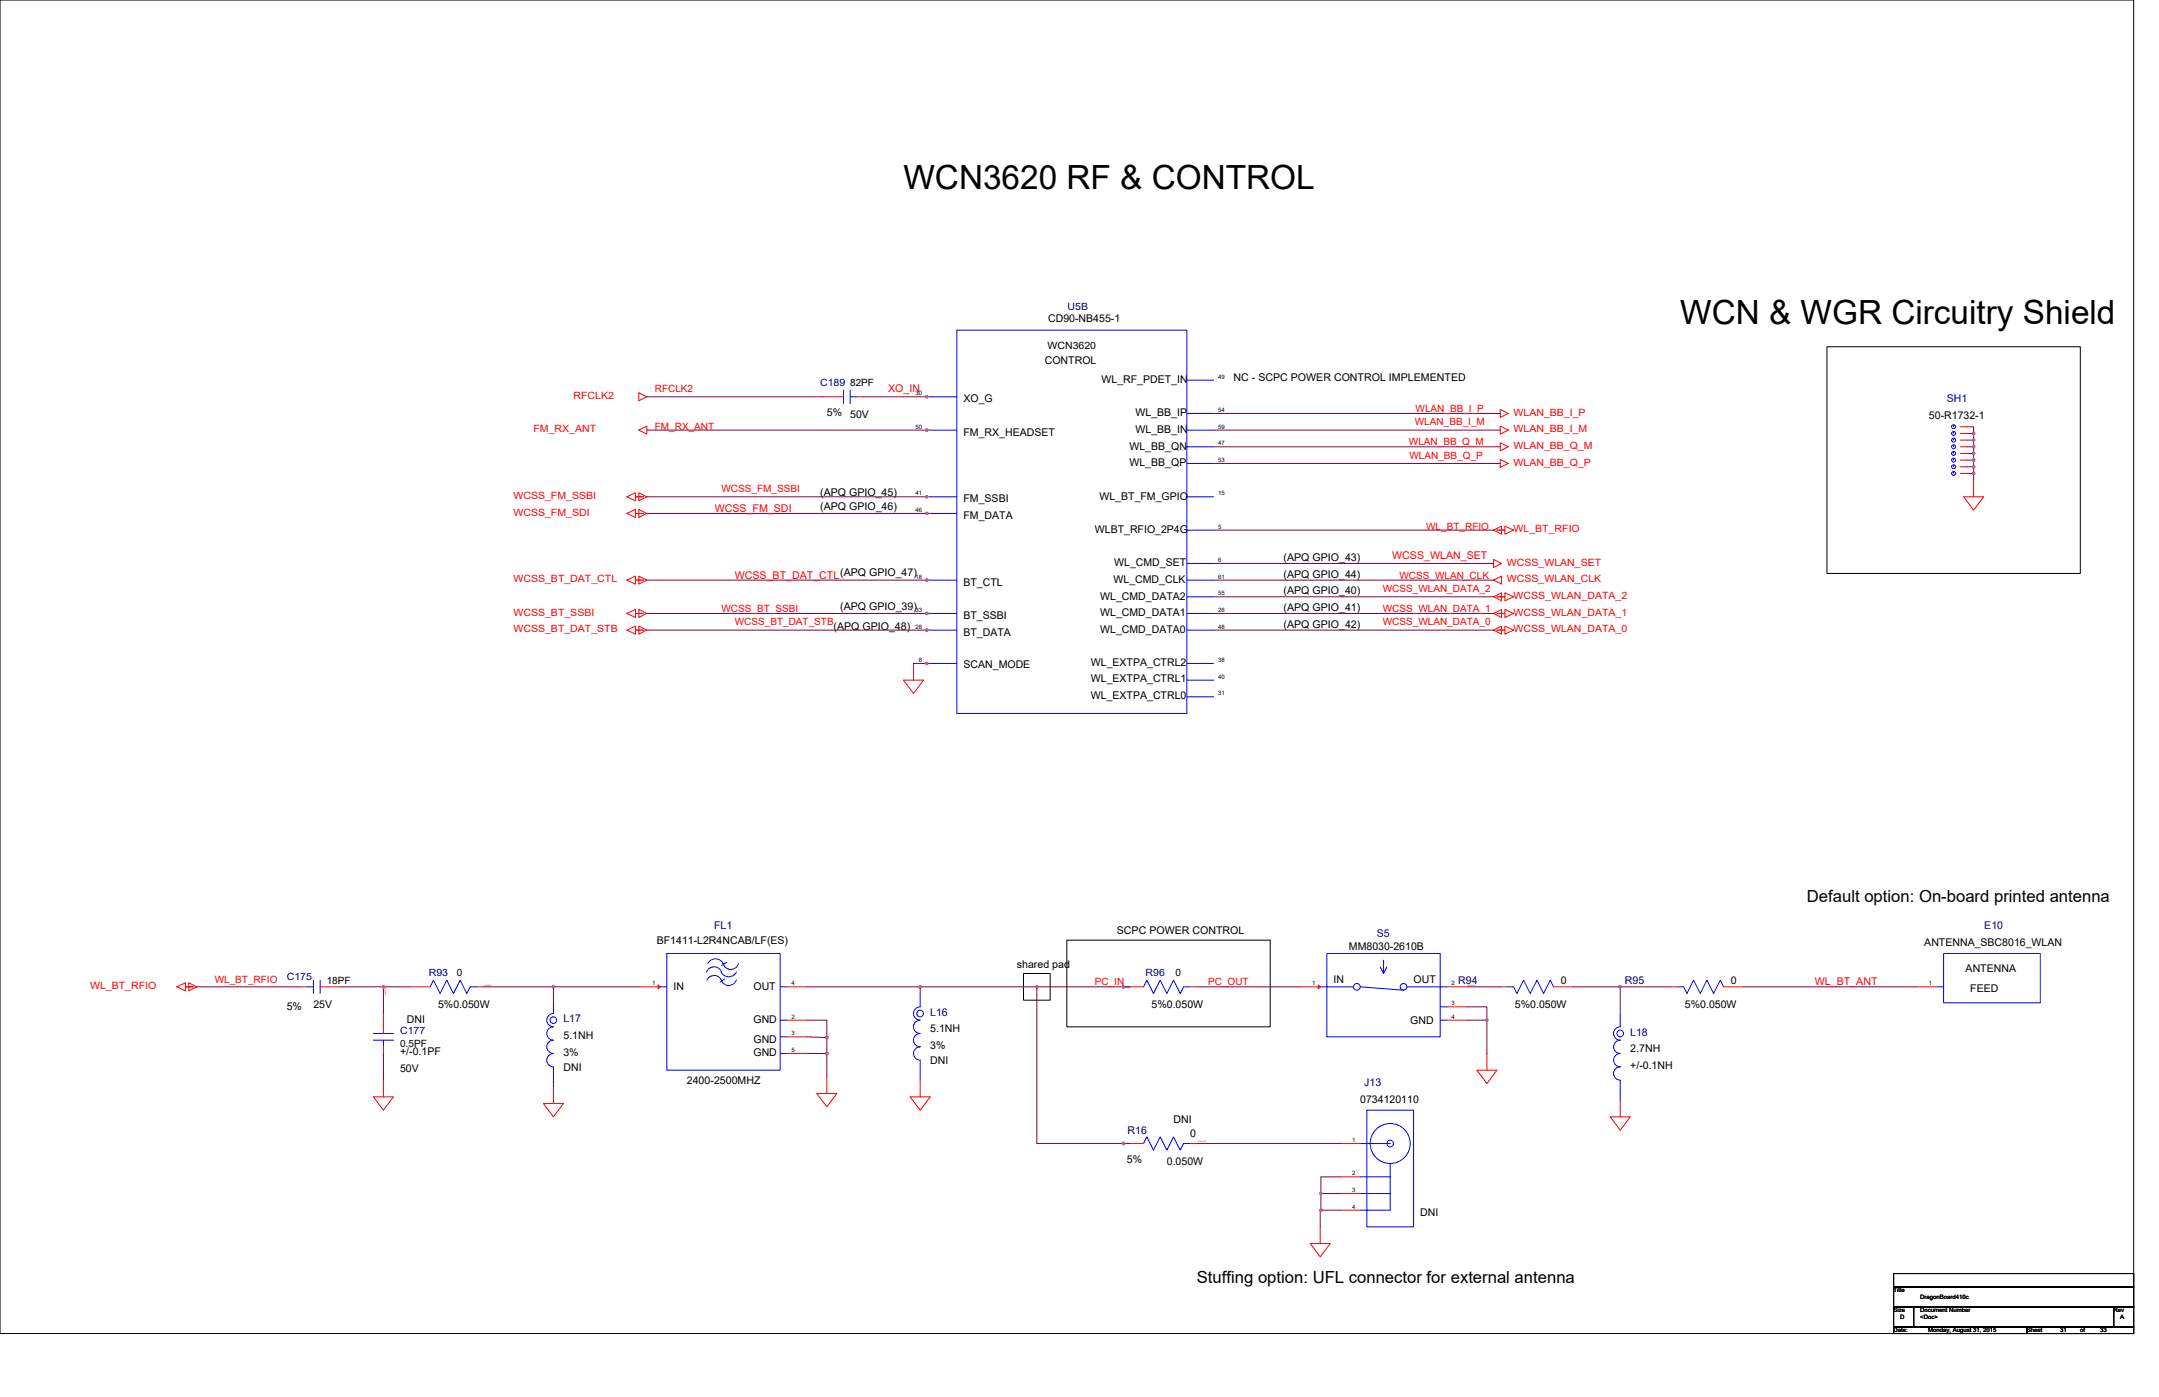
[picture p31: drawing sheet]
<svg xmlns="http://www.w3.org/2000/svg" width="864mm" height="559mm" viewBox="0 0 864 559" stroke-linecap="round" stroke-linejoin="round" font-family="sans-serif">
<defs><g id="words">
<g font-size="13.3">
<text x="361.4" y="75.6">WCN3620 RF &amp; CONTROL</text>
<text x="672.1" y="129.4">WCN &amp; WGR Circuitry Shield</text>
</g>
<g font-size="6.7">
<text x="722.8" y="360.8">Default option: On-board printed antenna</text>
<text x="478.7" y="513.3">Stuffing option: UFL connector for external antenna</text>
</g>
<g font-size="4.3">
<text x="419.3" y="128.9">CD90-NB455-1</text>
<text x="417.9" y="145.5">CONTROL</text>
<text x="440.6" y="153.2">WL_RF_PDET_IN</text>
<text x="493.4" y="152.4">NC - SCPC POWER CONTROL IMPLEMENTED</text>
<text x="385.4" y="160.9">XO_G</text>
<text x="330.7" y="166.5">5%</text>
<text x="340.1" y="167.3">50V</text>
<text x="454.2" y="166.5">WL_BB_IP</text>
<text x="771.6" y="167.6">50-R1732-1</text>
<text x="454.2" y="173.2">WL_BB_IN</text>
<text x="385.4" y="174.2">FM_RX_HEADSET</text>
<text x="451.8" y="179.9">WL_BB_QN</text>
<text x="451.8" y="186.5">WL_BB_QP</text>
<text x="328.1" y="203.9">(APQ GPIO_46)</text>
<text x="328.1" y="198.5">(APQ GPIO_45)</text>
<text x="385.4" y="200.9">FM_SSBI</text>
<text x="439.8" y="199.9">WL_BT_FM_GPIO</text>
<text x="385.4" y="207.6">FM_DATA</text>
<text x="437.9" y="213.2">WLBT_RFIO_2P4G</text>
<text x="445.7" y="226.5">WL_CMD_SET</text>
<text x="513.4" y="224.4">(APQ GPIO_43)</text>
<text x="445.4" y="233.2">WL_CMD_CLK</text>
<text x="513.4" y="231.1">(APQ GPIO_44)</text>
<text x="385.4" y="234.3">BT_CTL</text>
<text x="440.1" y="239.9">WL_CMD_DATA2</text>
<text x="513.4" y="237.7">(APQ GPIO_40)</text>
<text x="336.1" y="243.9">(APQ GPIO_39)</text>
<text x="513.4" y="244.4">(APQ GPIO_41)</text>
<text x="333.4" y="251.9">(APQ GPIO_48)</text>
<text x="385.4" y="247.6">BT_SSBI</text>
<text x="440.1" y="246.5">WL_CMD_DATA1</text>
<text x="513.4" y="251.1">(APQ GPIO_42)</text>
<text x="385.4" y="254.3">BT_DATA</text>
<text x="440.1" y="253.2">WL_CMD_DATA0</text>
<text x="385.4" y="267.3">SCAN_MODE</text>
<text x="436.4" y="266.3">WL_EXTPA_CTRL2</text>
<text x="436.4" y="272.9">WL_EXTPA_CTRL1</text>
<text x="436.4" y="279.6">WL_EXTPA_CTRL0</text>
<text x="262.7" y="377.5">BF1411-L2R4NCAB/LF(ES)</text>
<text x="446.7" y="373.7">SCPC POWER CONTROL</text>
<text x="539.6" y="380.2">MM8030-2610B</text>
<text x="769.7" y="378.3">ANTENNA_SBC8016_WLAN</text>
<text x="406.7" y="387.1">shared pad</text>
<text x="786.3" y="388.9">ANTENNA</text>
<text x="269.4" y="395.9">IN</text>
<text x="301.4" y="395.9">OUT</text>
<text x="533.4" y="393.2">IN</text>
<text x="565.4" y="393.2">OUT</text>
<text x="624.4" y="393.5">0</text>
<text x="692.4" y="393.5">0</text>
<text x="788.1" y="396.7">FEED</text>
<text x="114.7" y="403.9">5%</text>
<text x="125.4" y="403.4">25V</text>
<text x="175.2" y="403.4">5%0.050W</text>
<text x="460.6" y="403.4">5%0.050W</text>
<text x="606" y="403.4">5%0.050W</text>
<text x="674" y="403.4">5%0.050W</text>
<text x="162.7" y="409.2">DNI</text>
<text x="301.4" y="409.2">GND</text>
<text x="372.1" y="412.9">5.1NH</text>
<text x="564.1" y="409.5">GND</text>
<text x="225.4" y="415.6">5.1NH</text>
<text x="301.4" y="417.2">GND</text>
<text x="372.1" y="419.6">3%</text>
<text x="160" y="422">+/-0.1PF</text>
<text x="225.4" y="422.3">3%</text>
<text x="301.4" y="422.6">GND</text>
<text x="372.1" y="425.7">DNI</text>
<text x="652.1" y="420.9">2.7NH</text>
<text x="160" y="428.7">50V</text>
<text x="225.4" y="428.4">DNI</text>
<text x="652.1" y="427.6">+/-0.1NH</text>
<text x="274.7" y="433.5">2400-2500MHZ</text>
<text x="544.1" y="441.2">0734120110</text>
<text x="469.4" y="449.2">DNI</text>
<text x="476.1" y="454.8">0</text>
<text x="450.7" y="465.2">5%</text>
<text x="466.7" y="466">0.050W</text>
<text x="568.1" y="486.6">DNI</text>
</g>
<g font-size="4.3" fill="#f00">
<text x="355.3" y="156.7">XO_IN</text>
<text x="285.9" y="204.7">WCSS_FM_SDI</text>
<text x="556.9" y="223.4">WCSS_WLAN_SET</text>
<text x="293.9" y="231.4">WCSS_BT_DAT_CTL(APQ GPIO_47)</text>
<text x="726" y="394.1">WL_BT_ANT</text>
</g>
<g font-size="4.3" fill="#000080">
<text x="778.8" y="160.9">SH1</text>
<text x="285.7" y="371.6">FL1</text>
<text x="793.7" y="371.6">E10</text>
<text x="550.8" y="374.8">S5</text>
<text x="583.3" y="393.5">R94</text>
<text x="650" y="393.5">R95</text>
<text x="372.1" y="406.3">L16</text>
<text x="225.4" y="408.9">L17</text>
<text x="652.1" y="414.3">L18</text>
<text x="545.7" y="434.3">J13</text>
<text x="451" y="453.5">R16</text>
</g>
<g font-size="4" fill="#000080">
<text x="427" y="124.2">U5B</text>
<text x="328.1" y="154.3">C189</text>
<text x="114.7" y="392.2">C175</text>
<text x="171.5" y="390.3">R93</text>
<text x="458.2" y="390.3">R96</text>
<text x="160" y="413.5">C177</text>
</g>
<g font-size="4">
<text x="419" y="139.6">WCN3620</text>
<text x="340.1" y="154.3">82PF</text>
<text x="130.7" y="393.5">18PF</text>
<text x="182.7" y="390.3">0</text>
<text x="470.2" y="390.3">0</text>
<text x="160" y="418.9">0.5PF</text>
</g>
<g font-size="4" fill="#f00">
<text x="229.4" y="159.6">RFCLK2</text>
<text x="261.9" y="156.8">RFCLK2</text>
<text x="566.2" y="164.7">WLAN_BB_I_P</text>
<text x="605.4" y="166.3">WLAN_BB_I_P</text>
<text x="213.4" y="173">FM_RX_ANT</text>
<text x="261.9" y="171.9">FM_RX_ANT</text>
<text x="566" y="170.1">WLAN_BB_I_M</text>
<text x="605.4" y="173">WLAN_BB_I_M</text>
<text x="563.6" y="178.1">WLAN_BB_Q_M</text>
<text x="605.4" y="179.6">WLAN_BB_Q_M</text>
<text x="563.8" y="183.4">WLAN_BB_Q_P</text>
<text x="605.4" y="186.3">WLAN_BB_Q_P</text>
<text x="288.6" y="196.7">WCSS_FM_SSBI</text>
<text x="205.4" y="199.6">WCSS_FM_SSBI</text>
<text x="205.4" y="206.3">WCSS_FM_SDI</text>
<text x="570.5" y="211.9">WL_BT_RFIO</text>
<text x="605.4" y="213">WL_BT_RFIO</text>
<text x="602.8" y="226.3">WCSS_WLAN_SET</text>
<text x="205.4" y="233">WCSS_BT_DAT_CTL</text>
<text x="559.8" y="231.4">WCSS_WLAN_CLK</text>
<text x="602.8" y="233">WCSS_WLAN_CLK</text>
<text x="553.1" y="236.7">WCSS_WLAN_DATA_2</text>
<text x="605.4" y="239.6">WCSS_WLAN_DATA_2</text>
<text x="288.6" y="244.8">WCSS_BT_SSBI</text>
<text x="553.1" y="244.8">WCSS_WLAN_DATA_1</text>
<text x="205.4" y="246.3">WCSS_BT_SSBI</text>
<text x="293.9" y="250.1">WCSS_BT_DAT_STB</text>
<text x="553.1" y="250.1">WCSS_WLAN_DATA_0</text>
<text x="605.4" y="246.3">WCSS_WLAN_DATA_1</text>
<text x="205.4" y="253">WCSS_BT_DAT_STB</text>
<text x="605.4" y="253">WCSS_WLAN_DATA_0</text>
<text x="36" y="395.7">WL_BT_RFIO</text>
<text x="85.9" y="393.3">WL_BT_RFIO</text>
<text x="437.9" y="394.1">PC_IN</text>
<text x="483.3" y="394.1">PC_OUT</text>
</g>
<g font-size="2.4">
<text x="487.3" y="151.5">49</text>
<text x="366.2" y="158.2">30</text>
<text x="487.3" y="164.8">54</text>
<text x="366.2" y="171.5">50</text>
<text x="487.3" y="171.5">59</text>
<text x="487.3" y="178.2">47</text>
<text x="487.3" y="184.8">53</text>
<text x="366.2" y="198.2">41</text>
<text x="487.3" y="198.2">15</text>
<text x="366.2" y="204.8">46</text>
<text x="487.3" y="211.5">5</text>
<text x="487.3" y="224.8">6</text>
<text x="366.2" y="231.5">18</text>
<text x="487.3" y="231.5">61</text>
<text x="487.3" y="238.2">55</text>
<text x="366.2" y="244.8">33</text>
<text x="487.3" y="244.8">26</text>
<text x="366.2" y="251.5">28</text>
<text x="487.3" y="251.5">48</text>
<text x="367.5" y="264.8">8</text>
<text x="487.3" y="264.8">38</text>
<text x="487.3" y="271.5">40</text>
<text x="487.3" y="278.2">31</text>
<text x="260.9" y="394.2">1</text>
<text x="316.6" y="394.2">4</text>
<text x="524.9" y="394.2">1</text>
<text x="580.6" y="394.2">2</text>
<text x="771.6" y="394.2">1</text>
<text x="316.6" y="407.5">2</text>
<text x="580.6" y="402.2">3</text>
<text x="580.6" y="407.5">4</text>
<text x="316.6" y="414.2">3</text>
<text x="316.6" y="420.9">5</text>
<text x="540.9" y="456.9">1</text>
<text x="540.9" y="470.2">2</text>
<text x="540.9" y="476.9">3</text>
<text x="540.9" y="483.5">4</text>
<text x="757.4" y="516.9">Title</text>
<text x="768.1" y="519.6">DragonBoard410c</text>
<text x="757.4" y="524.9">Size</text>
<text x="760.1" y="527.6">D</text>
<text x="768.1" y="524.9">Document Number</text>
<text x="768.1" y="527.6">&lt;Doc&gt;</text>
<text x="845.5" y="524.9">Rev</text>
<text x="848.1" y="527.6">A</text>
<text x="757.4" y="532.9">Date:</text>
<text x="771.3" y="532.9">Monday, August 31, 2015</text>
<text x="810.8" y="532.9">Sheet</text>
<text x="824.1" y="532.9">31</text>
<text x="832.1" y="532.9">of</text>
<text x="840.1" y="532.9">33</text>
</g>
<g font-size=".7" fill="#f00">
<text x="153.9" y="395.3" transform="rotate(90 153.9 395.3)">$30N525</text>
<text x="193.9" y="394.2">$30N519</text>
<text x="587.3" y="394.2">$30N522</text>
<text x="479.3" y="456.9">$30N1194</text>
</g>
<text font-size=".7" fill="#fff" x="648.6" y="439.5">AGND</text>
</g></defs>
<path d="M0 0h853.5v533.4h-853.5zM730.8 138.7h101.3v90.7h-101.3zM426.7 376.1h81.4v34.6h-81.4zM409.4 389.4h10.7v10.7h-10.7zM757.4 509.4h96.1v5.4h-96.1zM757.4 514.8h96.1v8h-96.1zM757.4 522.8h8.1v8h-8.1zM757.4 530.8h53.4v2.6h-53.4zM765.5 522.8h80v8h-80zM810.8 530.8h42.7v2.6h-42.7zM845.5 522.8h8v8h-8z" fill="none" stroke="#000" stroke-width=".4"/>
<g fill="none" stroke="#f00" stroke-width=".4">
<path d="M255.5 157.1l3.2 1.6-3.2 1.6zM329.4 158.7h8M342.7 158.7h2.7M370.7 158.7h.1M485.4 152h.1M255.5 172l3.2-1.6v3.3zM370.7 172h.1M485.4 172h.1M485.4 165.4h.1M485.4 178.7h.1M600.1 177.1l3.2 1.6-3.2 1.6zM600.1 163.8l3.2 1.6-3.2 1.6z"/>
<path d="M600.1 170.4l3.2 1.6-3.2 1.7zM784.1 170.7h2.7M784.1 173.4h2.7M784.1 176h2.7M784.1 178.7h2.7M250.7 198.7l3.5-1.6v3.2zM254.2 198.7h3.2M255.5 197.1l3.2 1.6-3.2 1.6zM370.7 198.7h.1M485.4 185.4h.1M485.4 198.7h.1M600.1 183.8l3.2 1.6-3.2 1.6z"/>
<path d="M784.1 181.4h2.7M784.1 184h2.7M784.1 186.7h2.7M784.1 189.4h2.7M785.5 198.7h8l-4 5.3zM789.5 192v6.7M250.7 205.4l3.5-1.6v3.2zM254.2 205.4h3.2M255.5 203.8l3.2 1.6-3.2 1.6zM370.7 205.4h.1M485.4 212h.1M597.4 212l3.2-1.6v3.3z"/>
<path d="M598.8 212h3.2M602 210.4l3.4 1.6-3.4 1.7zM250.7 232.1l3.5-1.7v3.3zM254.2 232.1h3.2M255.5 230.4l3.2 1.7-3.2 1.6zM370.7 232.1h.1M485.4 232.1h.1M485.4 238.7h.1M485.4 225.4h.1M597.4 232.1l3.2-1.7v3.3zM597.4 238.7l3.2-1.6v3.2zM597.4 223.8l3.2 1.6-3.2 1.6z"/>
<path d="M598.8 238.7h3.2M602 237.1l3.4 1.6-3.4 1.6zM250.7 252.1l3.5-1.7v3.3zM250.7 245.4l3.5-1.6v3.2zM254.2 252.1h3.2M254.2 245.4h3.2M255.5 250.4l3.2 1.7-3.2 1.6zM255.5 243.8l3.2 1.6-3.2 1.6zM370.7 252.1h.1M370.7 245.4h.1M485.4 252.1h.1M485.4 245.4h.1"/>
<path d="M597.4 252.1l3.2-1.7v3.3zM597.4 245.4l3.2-1.6v3.2zM598.8 252.1h3.2M598.8 245.4h3.2M602 250.4l3.4 1.7-3.4 1.6zM602 243.8l3.4 1.6-3.4 1.6zM361.4 272.1h8l-4 5.3zM365.4 265.4v6.7M370.7 265.4h.1M485.4 278.7h.1M485.4 272.1h.1M485.4 265.4h.1"/>
<path d="M70.7 394.7l3.5-1.6v3.2zM74.2 394.7h3.2M75.5 393.1l3.2 1.6-3.2 1.6zM120 394.7h2.7M128 394.7h8M164 394.7h8M190.7 394.7h2.7M256.1 394.7h8M314.7 394.7h8M368.1 397.4h.1M449.4 394.7h8M476.1 394.7h2.6"/>
<path d="M520.1 394.7h8M578.8 394.7h8M600.1 394.7h2.7M621.4 394.7h8M668.1 394.7h2.7M689.4 394.7h8M766.8 394.7h8M153.4 418.7v2.7M153.4 405.4v8M221.4 400.1h.1M314.7 408.1h8M314.7 414.7h8"/>
<path d="M578.8 402.7h8M578.8 408.1h8M648.1 405.4h.1M149.4 438.7h8l-4 5.4zM153.4 432.1v6.6M221.4 434.7v6.7M221.4 434.7h.1M314.7 421.4h8M326.7 437.4h8l-4 5.3zM330.7 430.7v6.7M364.1 438.7h8l-4 5.4zM368.1 432.1v6.6"/>
<path d="M368.1 432.1h.1M590.8 428.1h8l-4 5.3zM594.8 421.4v6.7M217.4 441.4h8l-4 5.3zM449.4 457.4h8M476.1 457.4h2.6M536.1 457.4h8M644.1 446.7h8l-4 5.4zM648.1 440.1v6.6M648.1 440.1h.1M536.1 470.7h8M536.1 477.4h8"/>
<path d="M524.1 497.4h8l-4 5.4zM528.1 490.7v6.7M536.1 484.1h8"/>
</g>
<g fill="none" stroke="#00f" stroke-width=".4">
<path d="M382.7 132h92v153.4h-92zM337.4 158.7h.1M337.4 156v5.4M340.1 156v5.4M340.1 158.7h2.6M342.7 158.7h.1M372.1 158.7h10.6M474.7 152h10.7M372.1 172h10.6M474.7 172h10.7M474.7 165.4h10.7M474.7 178.7h10.7"/>
<path d="M781.5 178.2v.5M781.5 175.5v.5M781.5 172.8v.6M781.5 170.2v.5M372.1 198.7h10.6M474.7 185.4h10.7M474.7 198.7h10.7M781.5 186.2v.5M781.5 183.5v.5M781.5 180.8v.6M781.5 188.8v.6M372.1 205.4h10.6"/>
<path d="M474.7 212h10.7M372.1 232.1h10.6M474.7 232.1h10.7M474.7 225.4h10.7M474.7 238.7h10.7M372.1 245.4h10.6M372.1 252.1h10.6M474.7 252.1h10.7M474.7 245.4h10.7M372.1 265.4h10.6M474.7 265.4h10.7M474.7 272.1h10.7"/>
<path d="M474.7 278.7h10.7M122.7 394.7h2.7M122.7 394.7h.1M125.4 392.1v5.3M128 394.7h.1M128 392.1v5.3M172 394.7h.1M172 394.7l1.4-2.6 2.6 5.3 2.7-5.3 2.7 5.3 2.6-5.3 2.7 5.3 1.3-2.7h2.7M190.7 394.7h.1M264.1 394.7h2.6M266.7 381.4h45.4v46.7h-45.4zM282.6 388.8a3.2 3.2 0 0 1 3-2.1 3.2 3.2 0 0 1 3 2.1"/>
<path d="M283.1 385.3a3.5 3.5 0 0 1 6.2 .1M289.2 385.4a3.2 3.2 0 0 0 3.1 2.4 3.2 3.2 0 0 0 3.1-2.4M289.9 391.5l-1.8 1.4M290.7 384.9l-2.1 1.3M294.5 392a3.3 3.3 0 0 1-3.3 2.2 3.3 3.3 0 0 1-3-2.7 3.2 3.2 0 0 0-5.5 .6M294.6 388.8a3.4 3.4 0 0 1-6.1 .1M312.1 394.7h2.6M368.1 397.4v5.3M457.4 394.7h.1M457.4 394.7l1.3-2.6 2.7 5.3 2.7-5.3 2.6 5.3 2.7-5.3 2.7 5.3 1.3-2.7h2.7M476.1 394.7h.1M528.1 394.7h13.3"/>
<path d="M530.8 381.4h45.3v33.3h-45.3zM544.1 394.7l17.3 1.4M552.1 386.7l1.3 2.7M553.4 384.1v5.3M554.8 386.7l-1.4 2.7M562.8 394.7h16M602.8 394.7h.1M602.8 394.7h2.6l1.4 2.7 2.6-5.3 2.7 5.3 2.7-5.3 2.6 5.3 2.7-5.3 1.3 2.6M621.4 394.7h.1M670.8 394.7h.1M670.8 394.7h2.6l1.4 2.7 2.6-5.3 2.7 5.3 2.7-5.3 2.6 5.3 2.7-5.3 1.3 2.6M689.4 394.7h.1"/>
<path d="M774.8 394.7h2.7M777.5 381.4h38.6v19.7h-38.6zM149.4 413.4h8M149.4 416.1h8M153.4 413.4h.1M153.4 418.7h.1M153.4 416.1v2.6M221.4 400.1v5.3a2.66 2.66 0 0 0-2.7 2.7 2.66 2.66 0 0 0 2.7 2.6 2.67 2.67 0 0 0-2.7 2.7 2.67 2.67 0 0 0 2.7 2.7 2.67 2.67 0 0 0-2.7 2.6 2.67 2.67 0 0 0 2.7 2.7 2.68 2.68 0 0 0-2.7 2.7 2.68 2.68 0 0 0 2.7 2.6v8M312.1 414.7h2.6M312.1 408.1h2.6M368 402.7a2.67 2.67 0 0 0-2.6 2.7 2.67 2.67 0 0 0 2.6 2.7 2.67 2.67 0 0 0-2.6 2.6 2.67 2.67 0 0 0 2.6 2.7 2.67 2.67 0 0 0-2.6 2.7 2.67 2.67 0 0 0 2.6 2.6 2.66 2.66 0 0 0-2.6 2.7 2.66 2.66 0 0 0 2.6 2.7M576.1 402.7h2.7"/>
<path d="M576.1 408.1h2.7M648.1 405.4v5.3a2.66 2.66 0 0 0-2.7 2.7 2.66 2.66 0 0 0 2.7 2.7 2.67 2.67 0 0 0-2.7 2.6 2.67 2.67 0 0 0 2.7 2.7 2.67 2.67 0 0 0-2.7 2.7 2.67 2.67 0 0 0 2.7 2.6 2.68 2.68 0 0 0-2.7 2.7 2.68 2.68 0 0 0 2.7 2.7v8M312.1 421.4h2.6M368.1 424.1v8M457.4 457.4h.1M457.4 457.4l1.3-2.7 2.7 5.4 2.7-5.4 2.6 5.4 2.7-5.4 2.7 5.4 1.3-2.7h2.7M476.1 457.4h.1M544.1 457.4h12M546.8 444.1h18.6v46.6h-18.6zM544.1 470.7h12M556.1 465.4v18.7h-12M556.1 477.4h-12"/>
<circle cx="781.4" cy="178.7" r=".8"/>
<circle cx="781.4" cy="173.4" r=".8"/>
<circle cx="781.4" cy="176" r=".8"/>
<circle cx="781.4" cy="170.7" r=".8"/>
<circle cx="781.4" cy="184" r=".8"/>
<circle cx="781.4" cy="181.4" r=".8"/>
<circle cx="781.4" cy="189.4" r=".8"/>
<circle cx="781.4" cy="186.7" r=".8"/>
<circle cx="542.7" cy="394.7" r="1.33"/>
<circle cx="561.4" cy="394.7" r="1.33"/>
<circle cx="221.4" cy="408.1" r="1.33"/>
<circle cx="368.1" cy="405.4" r="1.33"/>
<circle cx="648.1" cy="413.4" r="1.33"/>
<circle cx="556.1" cy="457.4" r="1.33"/>
<circle cx="556.1" cy="457.4" r="8"/>
</g>
<g fill="#f00" stroke="#f00" stroke-width=".4">
<path d="M263.2 393.9l.9 .8-.9 .8z"/>
<path d="M527.3 393.9l.8 .8-.8 .8z"/>
</g>
<g fill="none" stroke="#800040" stroke-width=".4">
<path d="M258.7 158.7h70.7M372.1 158.7h-26.7M258.7 172h113.4M485.4 172h114.7M485.4 178.7h114.7M485.4 165.4h114.7M786.8 170.7h2.7v2.7M786.8 173.4h2.7M786.8 176h2.7v2.7M786.8 178.7h2.7M789.5 173.4v2.6M789.5 178.7v2.7"/>
<path d="M372.1 198.7h-113.4M485.4 185.4h114.7M786.8 181.4h2.7v2.6M786.8 184h2.7v2.7M786.8 186.7h2.7v2.7M786.8 189.4h2.7v2.6M258.7 205.4h113.4M485.4 212h112M372.1 232.1h-113.4M485.4 225.4h112M485.4 232.1h112M485.4 238.7h112"/>
<path d="M258.7 252.1h113.4M372.1 245.4h-113.4M485.4 252.1h112M485.4 245.4h112M372.1 265.4h-6.7M78.7 394.7h41.3M136 394.7h17.4M153.4 394.7v10.7M153.4 394.7h10.6M193.4 394.7h28M221.4 394.7h34.7M221.4 394.7v5.4"/>
<path d="M322.7 394.7h45.4M368.1 394.7v2.7M368.1 394.7h46.6M414.7 394.7v62.7h34.7M414.7 394.7h34.7M449.4 394.7h.1M449.4 394.7h2.7M478.7 394.7h41.4M586.8 394.7h13.3M629.4 394.7h18.7M648.1 394.7v10.7M648.1 394.7h20"/>
<path d="M697.4 394.7h69.4M322.7 408.1h8v6.9M322.7 414.7l8 .3M330.7 415v6.4h-8M586.8 408.1h8M586.8 402.7h8v5.4M594.8 408.1v13.3M153.4 421.4v10.7M330.7 421.4v9.3M449.4 457.4h.1M449.4 457.4h2.7M478.7 457.4h57.4"/>
<path d="M536.1 470.7h-7.7v6.7M536.1 477.4h-7.7v6.7M528.4 484.1h-.3v6.6M528.4 484.1h7.7"/>
</g>
<g fill="#f0f" stroke="#f0f" stroke-width=".4">
<circle cx="648.1" cy="394.7" r=".52"/>
<circle cx="368.1" cy="394.7" r=".52"/>
<circle cx="414.7" cy="394.7" r=".52"/>
<circle cx="449.4" cy="394.7" r=".52"/>
<circle cx="449.4" cy="457.4" r=".52"/>
<circle cx="153.4" cy="394.7" r=".52"/>
<circle cx="221.4" cy="394.7" r=".52"/>
<circle cx="330.7" cy="421.4" r=".52"/>
<circle cx="330.7" cy="415" r=".53"/>
<circle cx="528.3" cy="484.1" r=".52"/>
<circle cx="528.3" cy="477.4" r=".52"/>
<circle cx="370.7" cy="265.4" r=".52"/>
<circle cx="370.7" cy="172" r=".52"/>
<circle cx="370.7" cy="158.7" r=".52"/>
<circle cx="370.7" cy="232" r=".52"/>
<circle cx="370.7" cy="205.4" r=".52"/>
<circle cx="370.7" cy="252" r=".52"/>
<circle cx="370.7" cy="198.7" r=".52"/>
<circle cx="370.7" cy="245.4" r=".52"/>
<circle cx="594.7" cy="408.1" r=".52"/>
<circle cx="789.4" cy="173.4" r=".52"/>
<circle cx="789.4" cy="176" r=".52"/>
<circle cx="789.4" cy="178.7" r=".52"/>
<circle cx="789.4" cy="181.4" r=".52"/>
<circle cx="789.4" cy="184" r=".52"/>
<circle cx="789.4" cy="186.7" r=".52"/>
<circle cx="789.4" cy="189.4" r=".52"/>
</g>
<use href="#words"/>
</svg>
